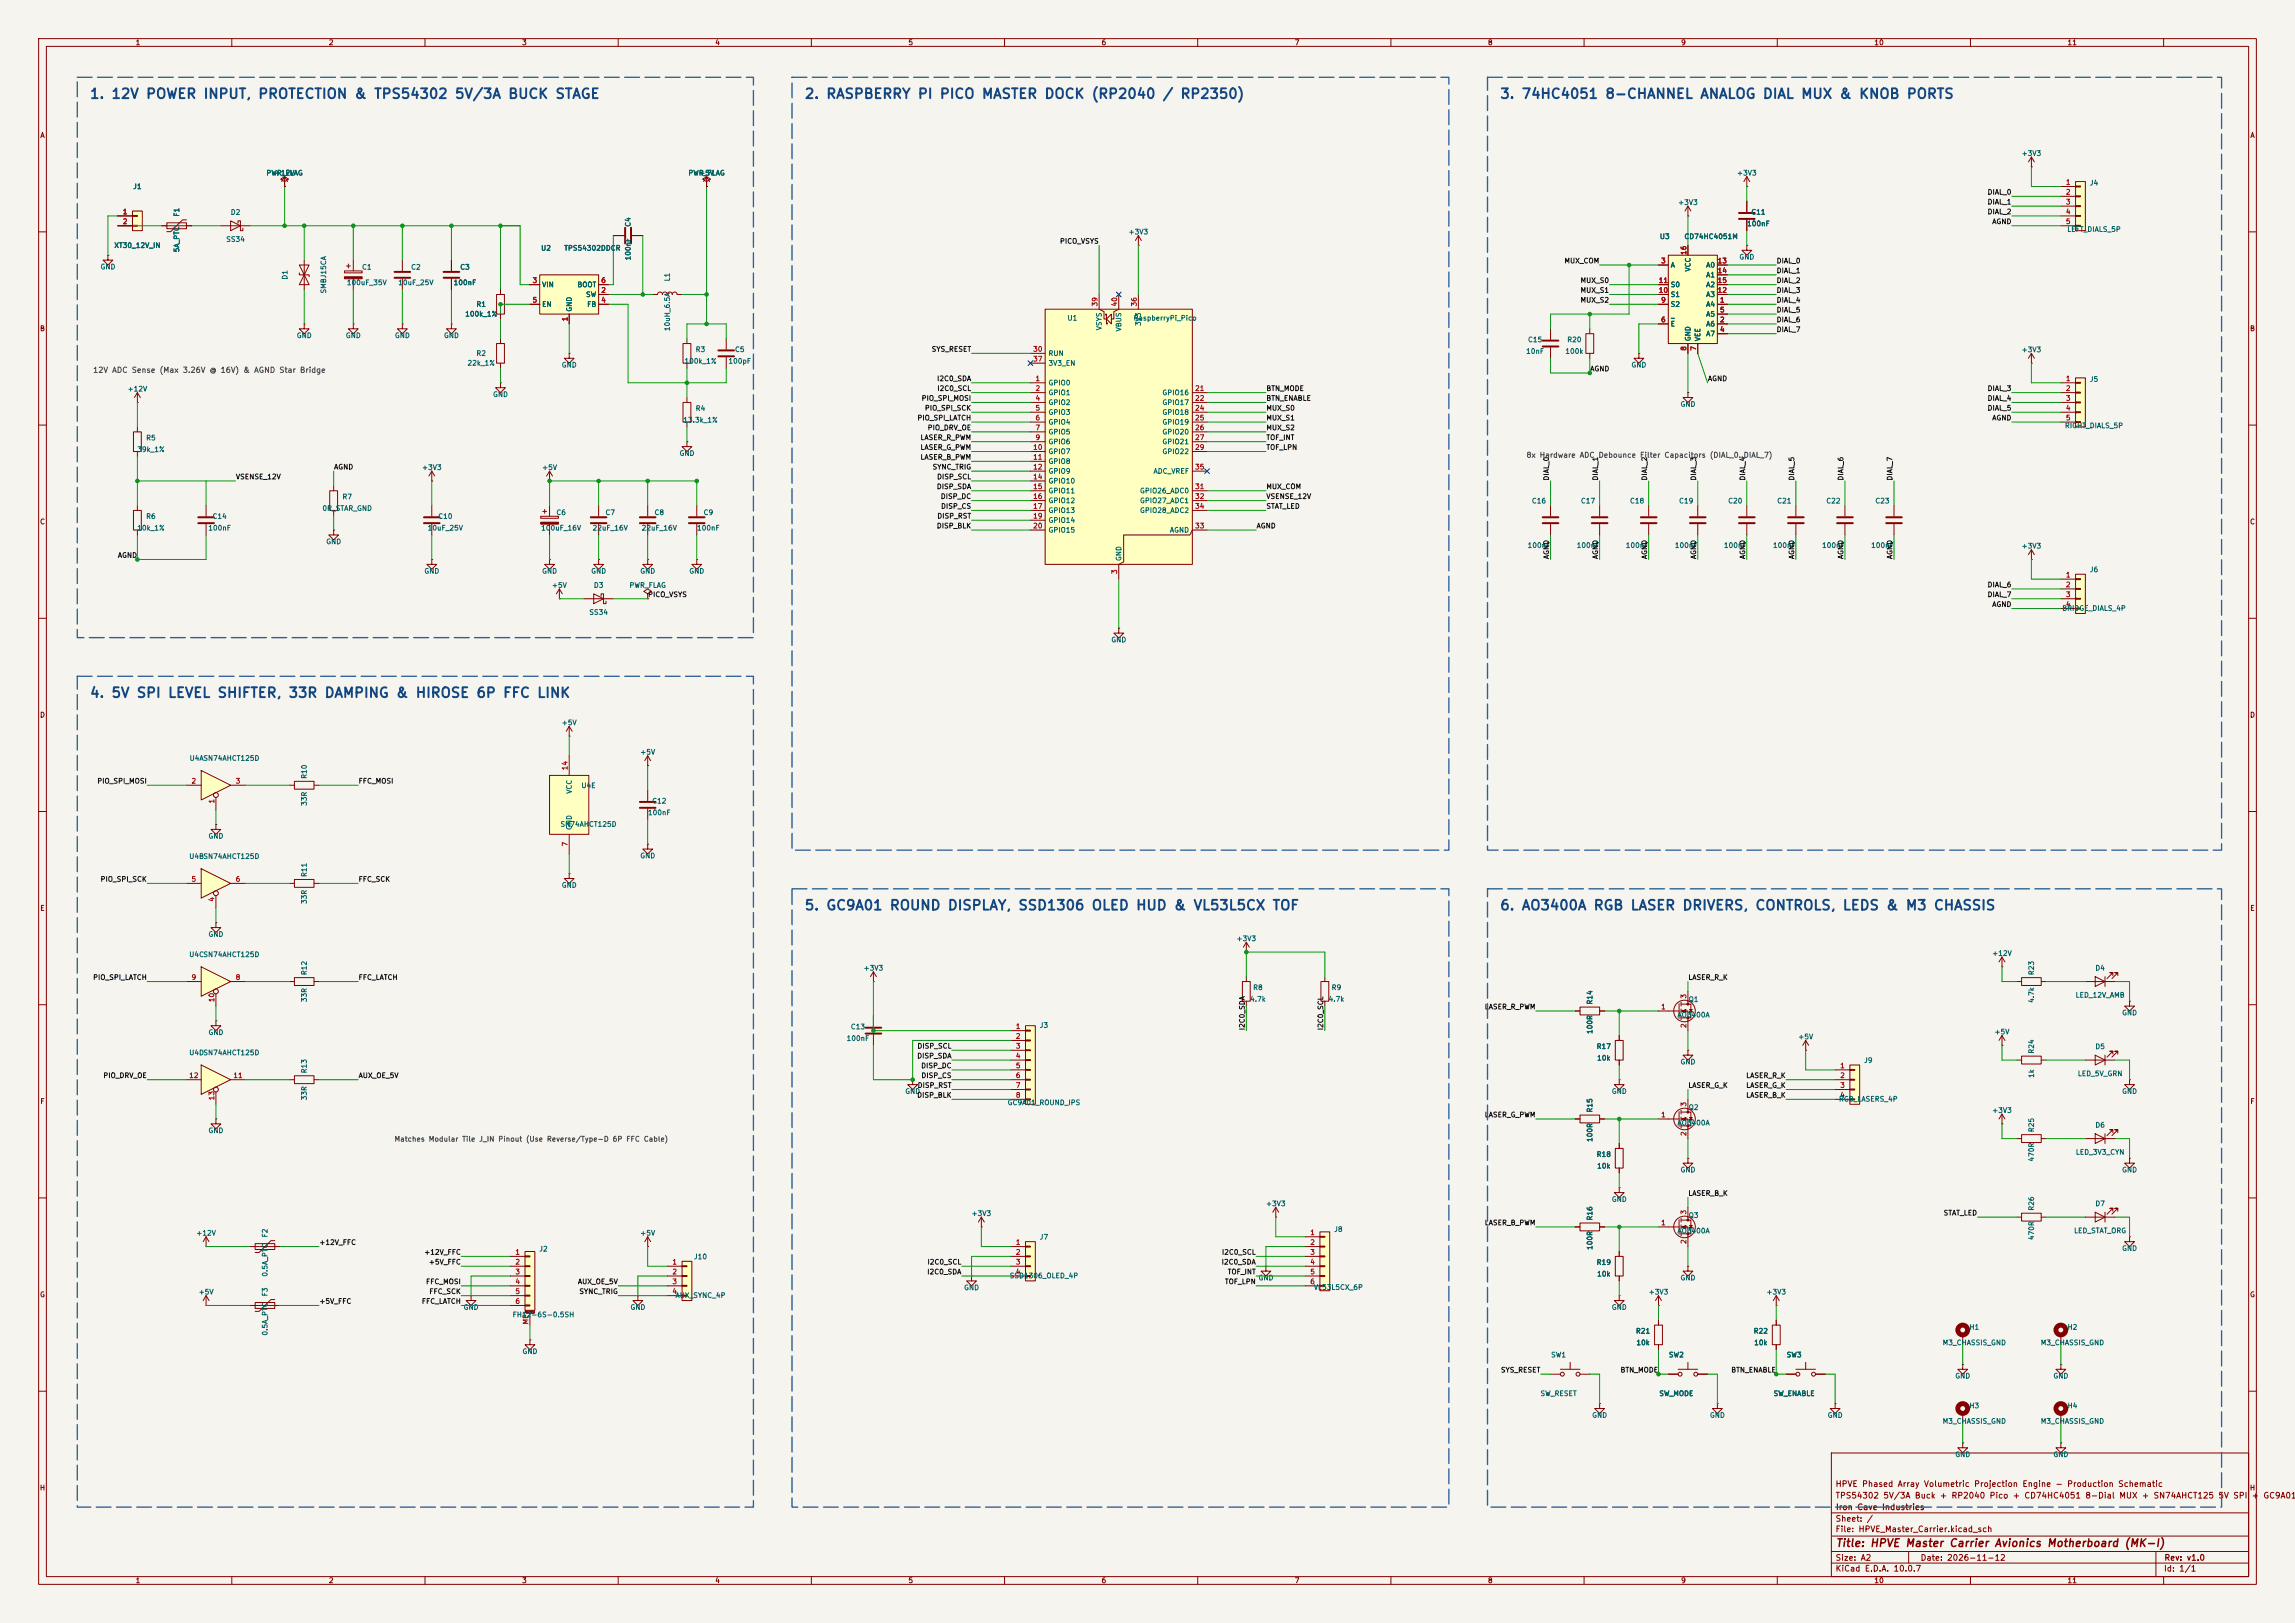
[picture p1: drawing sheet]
<svg xmlns="http://www.w3.org/2000/svg" width="594mm" height="420mm" viewBox="0 0 594 420" stroke-linecap="round" stroke-linejoin="round" font-family="sans-serif">
<defs><g id="words">
<g font-size="2.5" fill="#144682">
<text x="23.1" y="26.2">1. 12V POWER INPUT, PROTECTION &amp; TPS54302 5V/3A BUCK STAGE</text>
<text x="208.1" y="26.2">2. RASPBERRY PI PICO MASTER DOCK (RP2040 / RP2350)</text>
<text x="388.1" y="26.2">3. 74HC4051 8-CHANNEL ANALOG DIAL MUX &amp; KNOB PORTS</text>
<text x="23.1" y="181.2">4. 5V SPI LEVEL SHIFTER, 33R DAMPING &amp; HIROSE 6P FFC LINK</text>
<text x="208.1" y="236.2">5. GC9A01 ROUND DISPLAY, SSD1306 OLED HUD &amp; VL53L5CX TOF</text>
<text x="388.1" y="236.2">6. AO3400A RGB LASER DRIVERS, CONTROLS, LEDS &amp; M3 CHASSIS</text>
</g>
<text font-size="2" fill="#840000" x="475" y="400.8">Title: HPVE Master Carrier Avionics Motherboard (MK-I)</text>
<g font-size="1.5" fill="#840000">
<text x="475" y="388.1">TPS54302 5V/3A Buck + RP2040 Pico + CD74HC4051 8-Dial MUX + SN74AHCT125 5V SPI</text>
<text x="475" y="385.1">HPVE Phased Array Volumetric Projection Engine - Production Schematic</text>
<text x="582.7" y="388.1">+ GC9A01</text>
<text x="475" y="394.1">Sheet: /</text>
<text x="475.1" y="391.1">Iron Cave Industries</text>
<text x="475" y="396.8">File: HPVE_Master_Carrier.kicad_sch</text>
<text x="475" y="407">KiCad E.D.A. 10.0.7</text>
<text x="475" y="404.2">Size: A2</text>
<text x="497" y="404.2">Date: 2026-11-12</text>
<text x="560" y="407">Id: 1/1</text>
<text x="560.1" y="404.2">Rev: v1.0</text>
</g>
<text font-size="1.4" fill="#464646" x="24" y="96.8">12V ADC Sense (Max 3.26V @ 16V) &amp; AGND Star Bridge</text>
<g font-size="1.3" fill="#840000">
<text x="35" y="12">1</text>
<text x="85" y="12">2</text>
<text x="135" y="12">3</text>
<text x="185" y="12">4</text>
<text x="235" y="12">5</text>
<text x="285" y="12">6</text>
<text x="335" y="12">7</text>
<text x="385" y="12">8</text>
<text x="435" y="12">9</text>
<text x="485" y="12">10</text>
<text x="535" y="12">11</text>
<text x="10.3" y="36">A</text>
<text x="582.3" y="36">A</text>
<text x="10.2" y="86">B</text>
<text x="582.2" y="86">B</text>
<text x="10.2" y="136">C</text>
<text x="582.2" y="136">C</text>
<text x="10.2" y="186">D</text>
<text x="582.2" y="186">D</text>
<text x="10.3" y="236">E</text>
<text x="582.3" y="236">E</text>
<text x="10.3" y="286">F</text>
<text x="582.3" y="286">F</text>
<text x="10.2" y="336">G</text>
<text x="582.2" y="336">G</text>
<text x="10.2" y="386">H</text>
<text x="582.2" y="386">H</text>
<text x="35" y="410">1</text>
<text x="85" y="410">2</text>
<text x="135" y="410">3</text>
<text x="185" y="410">4</text>
<text x="235" y="410">5</text>
<text x="285" y="410">6</text>
<text x="335" y="410">7</text>
<text x="385" y="410">8</text>
<text x="435" y="410">9</text>
<text x="485" y="410">10</text>
<text x="535" y="410">11</text>
</g>
<g font-size="1.3" fill="#006464">
<text x="523.1" y="40.6">+3V3</text>
<text x="68.8" y="45.7">PWR_FLAG</text>
<text x="71" y="45.7">+12V</text>
<text x="178" y="45.7">PWR_FLAG</text>
<text x="180.8" y="45.7">+5V</text>
<text x="449.5" y="45.7">+3V3</text>
<text x="34.3" y="49.2">J1</text>
<text x="434.2" y="53.3">+3V3</text>
<text x="540.8" y="48.3">J4</text>
<text x="46.7" y="56.2" transform="rotate(-90 46.7 56.2)">F1</text>
<text x="59.6" y="55.9">D2</text>
<text x="163.5" y="58.8" transform="rotate(-90 163.5 58.8)">C4</text>
<text x="452.1" y="58.8">100nF</text>
<text x="453.1" y="55.8">C11</text>
<text x="29.4" y="64.5">XT30_12V_IN</text>
<text x="46.7" y="65.4" transform="rotate(-90 46.7 65.4)">5A_PTC</text>
<text x="58.4" y="62.9">SS34</text>
<text x="139.9" y="65.2">U2</text>
<text x="145.9" y="65.2">TPS54302DDCR</text>
<text x="292" y="61">+3V3</text>
<text x="429.5" y="62.2">U3</text>
<text x="435.8" y="62.2">CD74HC4051M</text>
<text x="534.9" y="60.3">LEFT_DIALS_5P</text>
<text x="25.9" y="70">GND</text>
<text x="93.6" y="70.1">C1</text>
<text x="106.3" y="70.1">C2</text>
<text x="119" y="70.1">C3</text>
<text x="163.5" y="67.5" transform="rotate(-90 163.5 67.5)">100nF</text>
<text x="432.3" y="69.5">A</text>
<text x="437.8" y="70.4" transform="rotate(-90 437.8 70.4)">VCC</text>
<text x="441.5" y="69.5">A0</text>
<text x="450.1" y="67.5">GND</text>
<text x="74.7" y="72.5" transform="rotate(-90 74.7 72.5)">D1</text>
<text x="84.7" y="76.1" transform="rotate(-90 84.7 76.1)">SMBJ15CA</text>
<text x="89.6" y="74.1">100uF_35V</text>
<text x="102.9" y="74.1">10uF_25V</text>
<text x="117.3" y="74.1">100nF</text>
<text x="140.2" y="74.6">VIN</text>
<text x="149.3" y="74.6">BOOT</text>
<text x="151.5" y="77.2">SW</text>
<text x="173.7" y="72.9" transform="rotate(-90 173.7 72.9)">L1</text>
<text x="432.3" y="77.2">S1</text>
<text x="432.3" y="74.6">S0</text>
<text x="441.5" y="77.2">A3</text>
<text x="441.5" y="72.1">A1</text>
<text x="441.5" y="74.6">A2</text>
<text x="120.3" y="82.2">100k_1%</text>
<text x="123.2" y="79.7">R1</text>
<text x="140.2" y="79.7">EN</text>
<text x="148.3" y="80.8" transform="rotate(-90 148.3 80.8)">GND</text>
<text x="151.8" y="79.7">FB</text>
<text x="276.2" y="83.3">U1</text>
<text x="293.3" y="83.3">RaspberryPi_Pico</text>
<text x="432.3" y="79.7">S2</text>
<text x="441.5" y="79.7">A4</text>
<text x="441.5" y="82.2">A5</text>
<text x="76.7" y="87.8">GND</text>
<text x="89.4" y="87.8">GND</text>
<text x="102.1" y="87.8">GND</text>
<text x="114.8" y="87.8">GND</text>
<text x="173.7" y="85.8" transform="rotate(-90 173.7 85.8)">10uH_6.5A</text>
<text x="285.4" y="85.6" transform="rotate(-90 285.4 85.6)">VSYS</text>
<text x="290.5" y="85.9" transform="rotate(-90 290.5 85.9)">VBUS</text>
<text x="295.6" y="84.5" transform="rotate(-90 295.6 84.5)">3V3</text>
<text x="395.3" y="88.9">C15</text>
<text x="405.5" y="88.9">R20</text>
<text x="432.3" y="84.8">E</text>
<text x="437.8" y="88.4" transform="rotate(-90 437.8 88.4)">GND</text>
<text x="440.4" y="88.4" transform="rotate(-90 440.4 88.4)">VEE</text>
<text x="441.5" y="84.8">A6</text>
<text x="441.5" y="87.3">A7</text>
<text x="120.9" y="94.9">22k_1%</text>
<text x="123.2" y="92.4">R2</text>
<text x="145.3" y="95.4">GND</text>
<text x="177" y="94.4">100k_1%</text>
<text x="179.9" y="91.4">R3</text>
<text x="188.4" y="94.4">100pF</text>
<text x="190.1" y="91.4">C5</text>
<text x="271.2" y="92.4">RUN</text>
<text x="271.2" y="94.9">3V3_EN</text>
<text x="394.9" y="91.9">10nF</text>
<text x="405" y="91.9">100k</text>
<text x="422.1" y="95.4">GND</text>
<text x="523.1" y="91.4">+3V3</text>
<text x="32.9" y="101.6">+12V</text>
<text x="271.2" y="100">GPIO0</text>
<text x="540.8" y="99.1">J5</text>
<text x="127.5" y="103">GND</text>
<text x="179.9" y="106.6">R4</text>
<text x="271.2" y="102.6">GPIO1</text>
<text x="271.2" y="105.1">GPIO2</text>
<text x="271.2" y="107.6">GPIO3</text>
<text x="300.7" y="102.6">GPIO16</text>
<text x="300.7" y="105.1">GPIO17</text>
<text x="300.7" y="107.6">GPIO18</text>
<text x="434.8" y="105.6">GND</text>
<text x="176.7" y="109.6">13.3k_1%</text>
<text x="271.2" y="110.2">GPIO4</text>
<text x="271.2" y="112.7">GPIO5</text>
<text x="300.7" y="110.2">GPIO19</text>
<text x="300.7" y="112.7">GPIO20</text>
<text x="534.3" y="111.1">RIGHT_DIALS_5P</text>
<text x="35.4" y="117.3">39k_1%</text>
<text x="37.7" y="114.3">R5</text>
<text x="175.7" y="118.3">GND</text>
<text x="271.2" y="115.3">GPIO6</text>
<text x="271.2" y="117.8">GPIO7</text>
<text x="300.7" y="115.3">GPIO21</text>
<text x="300.7" y="117.8">GPIO22</text>
<text x="109.1" y="121.9">+3V3</text>
<text x="140.2" y="121.9">+5V</text>
<text x="271.2" y="120.3">GPIO8</text>
<text x="271.2" y="122.9">GPIO9</text>
<text x="271.2" y="125.4">GPIO10</text>
<text x="298.4" y="122.9">ADC_VREF</text>
<text x="88.5" y="129.5">R7</text>
<text x="271.2" y="128">GPIO11</text>
<text x="271.2" y="130.5">GPIO12</text>
<text x="294.9" y="128">GPIO26_ADC0</text>
<text x="294.9" y="130.5">GPIO27_ADC1</text>
<text x="396.3" y="130.6">C16</text>
<text x="409" y="130.6">C17</text>
<text x="421.7" y="130.6">C18</text>
<text x="434.4" y="130.6">C19</text>
<text x="447.1" y="130.6">C20</text>
<text x="459.8" y="130.6">C21</text>
<text x="472.5" y="130.6">C22</text>
<text x="485.2" y="130.6">C23</text>
<text x="35.4" y="137.6">10k_1%</text>
<text x="37.7" y="134.6">R6</text>
<text x="53.8" y="137.6">100nF</text>
<text x="54.9" y="134.6">C14</text>
<text x="83.3" y="132.5">0R_STAR_GND</text>
<text x="110.6" y="137.6">10uF_25V</text>
<text x="113.3" y="134.6">C10</text>
<text x="139.9" y="137.6">100uF_16V</text>
<text x="143.9" y="133.6">C6</text>
<text x="153.2" y="137.6">22uF_16V</text>
<text x="156.6" y="133.6">C7</text>
<text x="165.9" y="137.6">22uF_16V</text>
<text x="169.3" y="133.6">C8</text>
<text x="180.3" y="137.6">100nF</text>
<text x="182" y="133.6">C9</text>
<text x="271.2" y="133">GPIO13</text>
<text x="271.2" y="135.6">GPIO14</text>
<text x="294.9" y="133">GPIO28_ADC2</text>
<text x="84.3" y="141.1">GND</text>
<text x="271.2" y="138.1">GPIO15</text>
<text x="302.7" y="138.1">AGND</text>
<text x="395.3" y="142.1">100nF</text>
<text x="408" y="142.1">100nF</text>
<text x="420.7" y="142.1">100nF</text>
<text x="433.4" y="142.1">100nF</text>
<text x="446.1" y="142.1">100nF</text>
<text x="458.8" y="142.1">100nF</text>
<text x="471.5" y="142.1">100nF</text>
<text x="484.2" y="142.1">100nF</text>
<text x="523.1" y="142.2">+3V3</text>
<text x="109.7" y="148.7">GND</text>
<text x="140.2" y="148.7">GND</text>
<text x="152.9" y="148.7">GND</text>
<text x="165.6" y="148.7">GND</text>
<text x="178.3" y="148.7">GND</text>
<text x="290.5" y="145.3" transform="rotate(-90 290.5 145.3)">GND</text>
<text x="540.8" y="148.4">J6</text>
<text x="142.7" y="152.4">+5V</text>
<text x="153.6" y="152.4">D3</text>
<text x="162.8" y="152.4">PWR_FLAG</text>
<text x="152.4" y="159.4">SS34</text>
<text x="533.6" y="158.4">BRIDGE_DIALS_4P</text>
<text x="287.5" y="166.5">GND</text>
<text x="145.3" y="188">+5V</text>
<text x="48.9" y="197.2">U4ASN74AHCT125D</text>
<text x="165.6" y="195.6">+5V</text>
<text x="79.7" y="201.7" transform="rotate(-90 79.7 201.7)">R10</text>
<text x="79.7" y="208.7" transform="rotate(-90 79.7 208.7)">33R</text>
<text x="148.3" y="205.5" transform="rotate(-90 148.3 205.5)">VCC</text>
<text x="150.3" y="204.2">U4E</text>
<text x="168.7" y="208.2">C12</text>
<text x="144.9" y="214.2">SN74AHCT125D</text>
<text x="148.3" y="214.9" transform="rotate(-90 148.3 214.9)">GND</text>
<text x="167.6" y="211.2">100nF</text>
<text x="53.8" y="217.3">GND</text>
<text x="48.8" y="222.6">U4BSN74AHCT125D</text>
<text x="79.7" y="227.1" transform="rotate(-90 79.7 227.1)">R11</text>
<text x="165.6" y="222.4">GND</text>
<text x="145.3" y="230">GND</text>
<text x="79.7" y="234.1" transform="rotate(-90 79.7 234.1)">33R</text>
<text x="53.8" y="242.7">GND</text>
<text x="319.9" y="243.8">+3V3</text>
<text x="48.8" y="248">U4CSN74AHCT125D</text>
<text x="223.4" y="251.5">+3V3</text>
<text x="515.5" y="247.7">+12V</text>
<text x="542.2" y="251.5">D4</text>
<text x="79.7" y="252.5" transform="rotate(-90 79.7 252.5)">R12</text>
<text x="324.2" y="256.5">R8</text>
<text x="344.5" y="256.5">R9</text>
<text x="526.7" y="252.5" transform="rotate(-90 526.7 252.5)">R23</text>
<text x="79.7" y="259.5" transform="rotate(-90 79.7 259.5)">33R</text>
<text x="323.4" y="259.5">4.7k</text>
<text x="343.7" y="259.5">4.7k</text>
<text x="412.4" y="260.1" transform="rotate(-90 412.4 260.1)">R14</text>
<text x="434" y="263.6">AO3400A</text>
<text x="436.9" y="259.6">Q1</text>
<text x="526.7" y="259.7" transform="rotate(-90 526.7 259.7)">4.7k</text>
<text x="537.1" y="258.5">LED_12V_AMB</text>
<text x="549.1" y="263">GND</text>
<text x="53.8" y="268.1">GND</text>
<text x="219" y="269.7">100nF</text>
<text x="220.1" y="266.7">C13</text>
<text x="269" y="266.3">J3</text>
<text x="412.4" y="267.7" transform="rotate(-90 412.4 267.7)">100R</text>
<text x="465.3" y="269.2">+5V</text>
<text x="516.1" y="268">+5V</text>
<text x="48.8" y="273.4">U4DSN74AHCT125D</text>
<text x="413.1" y="271.7">R17</text>
<text x="413.2" y="274.7">10k</text>
<text x="434.8" y="275.7">GND</text>
<text x="482.3" y="275.4">J9</text>
<text x="526.7" y="272.8" transform="rotate(-90 526.7 272.8)">R24</text>
<text x="542.2" y="271.8">D5</text>
<text x="79.7" y="277.9" transform="rotate(-90 79.7 277.9)">R13</text>
<text x="526.7" y="279.1" transform="rotate(-90 526.7 279.1)">1k</text>
<text x="537.7" y="278.8">LED_5V_GRN</text>
<text x="79.7" y="284.9" transform="rotate(-90 79.7 284.9)">33R</text>
<text x="234.2" y="283.4">GND</text>
<text x="260.7" y="286.3">GC9A01_ROUND_IPS</text>
<text x="417" y="283.4">GND</text>
<text x="436.9" y="287.5">Q2</text>
<text x="475.8" y="285.4">RGB_LASERS_4P</text>
<text x="549.1" y="283.4">GND</text>
<text x="53.8" y="293.5">GND</text>
<text x="412.4" y="288" transform="rotate(-90 412.4 288)">R15</text>
<text x="434" y="291.5">AO3400A</text>
<text x="515.5" y="288.3">+3V3</text>
<text x="526.7" y="293.1" transform="rotate(-90 526.7 293.1)">R25</text>
<text x="542.2" y="292.1">D6</text>
<text x="412.4" y="295.6" transform="rotate(-90 412.4 295.6)">100R</text>
<text x="413.1" y="299.7">R18</text>
<text x="537.1" y="299.1">LED_3V3_CYN</text>
<text x="413.2" y="302.7">10k</text>
<text x="434.8" y="303.7">GND</text>
<text x="526.7" y="300.7" transform="rotate(-90 526.7 300.7)">470R</text>
<text x="549.1" y="303.7">GND</text>
<text x="417" y="311.3">GND</text>
<text x="251.3" y="315">+3V3</text>
<text x="327.5" y="312.4">+3V3</text>
<text x="412.4" y="316" transform="rotate(-90 412.4 316)">R16</text>
<text x="436.9" y="315.5">Q3</text>
<text x="526.7" y="313.4" transform="rotate(-90 526.7 313.4)">R26</text>
<text x="542.2" y="312.4">D7</text>
<text x="50.7" y="320">+12V</text>
<text x="69.5" y="320.4" transform="rotate(-90 69.5 320.4)">F2</text>
<text x="165.6" y="320">+5V</text>
<text x="269" y="321.1">J7</text>
<text x="345.2" y="319.1">J8</text>
<text x="412.4" y="323.6" transform="rotate(-90 412.4 323.6)">100R</text>
<text x="434" y="319.5">AO3400A</text>
<text x="526.7" y="321" transform="rotate(-90 526.7 321)">470R</text>
<text x="536.7" y="319.4">LED_STAT_ORG</text>
<text x="139.4" y="324.2">J2</text>
<text x="179.5" y="326.2">J10</text>
<text x="413.1" y="327.6">R19</text>
<text x="549.1" y="324">GND</text>
<text x="51.3" y="335.3">+5V</text>
<text x="69.5" y="335.6" transform="rotate(-90 69.5 335.6)">F3</text>
<text x="69.5" y="330.5" transform="rotate(-90 69.5 330.5)">0.5A_PTC</text>
<text x="249.4" y="334.2">GND</text>
<text x="261.2" y="331.1">SSD1306_OLED_4P</text>
<text x="325.6" y="331.6">GND</text>
<text x="339.9" y="334.1">VL53L5CX_6P</text>
<text x="413.2" y="330.6">10k</text>
<text x="426.6" y="335.3">+3V3</text>
<text x="434.8" y="331.6">GND</text>
<text x="457.1" y="335.3">+3V3</text>
<text x="119.9" y="339.2">GND</text>
<text x="132.6" y="341.2">FH12-6S-0.5SH</text>
<text x="163" y="339.2">GND</text>
<text x="174.7" y="336.2">AUX_SYNC_4P</text>
<text x="417" y="339.2">GND</text>
<text x="69.5" y="345.7" transform="rotate(-90 69.5 345.7)">0.5A_PTC</text>
<text x="423.3" y="345.4">R21</text>
<text x="453.8" y="345.4">R22</text>
<text x="509.6" y="344.4">H1</text>
<text x="535" y="344.4">H2</text>
<text x="135.1" y="350.7">GND</text>
<text x="401.3" y="351.6">SW1</text>
<text x="423.4" y="348.4">10k</text>
<text x="431.8" y="351.6">SW2</text>
<text x="453.9" y="348.4">10k</text>
<text x="462.3" y="351.6">SW3</text>
<text x="502.7" y="348.4">M3_CHASSIS_GND</text>
<text x="528.1" y="348.4">M3_CHASSIS_GND</text>
<text x="505.9" y="357">GND</text>
<text x="531.3" y="357">GND</text>
<text x="398.6" y="361.6">SW_RESET</text>
<text x="429.3" y="361.6">SW_MODE</text>
<text x="458.9" y="361.6">SW_ENABLE</text>
<text x="509.6" y="364.7">H3</text>
<text x="535" y="364.7">H4</text>
<text x="412" y="367.2">GND</text>
<text x="442.4" y="367.2">GND</text>
<text x="472.9" y="367.2">GND</text>
<text x="502.7" y="368.7">M3_CHASSIS_GND</text>
<text x="528.1" y="368.7">M3_CHASSIS_GND</text>
<text x="505.9" y="377.3">GND</text>
<text x="531.3" y="377.3">GND</text>
</g>
<g font-size="1.3" fill="#0f0f0f">
<text x="514.3" y="50.7">DIAL_0</text>
<text x="514.3" y="53.2">DIAL_1</text>
<text x="514.3" y="55.8">DIAL_2</text>
<text x="515.5" y="58.3">AGND</text>
<text x="274.2" y="63.4">PICO_VSYS</text>
<text x="404.8" y="68.5">MUX_COM</text>
<text x="459.7" y="68.5">DIAL_0</text>
<text x="459.7" y="71">DIAL_1</text>
<text x="409" y="73.5">MUX_S0</text>
<text x="409" y="76.1">MUX_S1</text>
<text x="459.7" y="76.1">DIAL_3</text>
<text x="459.7" y="73.5">DIAL_2</text>
<text x="409" y="78.6">MUX_S2</text>
<text x="459.7" y="78.6">DIAL_4</text>
<text x="459.7" y="81.2">DIAL_5</text>
<text x="459.7" y="83.7">DIAL_6</text>
<text x="459.7" y="86.2">DIAL_7</text>
<text x="241" y="91.3">SYS_RESET</text>
<text x="242.4" y="98.9">I2C0_SDA</text>
<text x="242.5" y="101.5">I2C0_SCL</text>
<text x="327.6" y="101.5">BTN_MODE</text>
<text x="411.5" y="96.4">AGND</text>
<text x="441.9" y="98.9">AGND</text>
<text x="514.3" y="101.5">DIAL_3</text>
<text x="238.4" y="104">PIO_SPI_MOSI</text>
<text x="239.3" y="106.6">PIO_SPI_SCK</text>
<text x="327.6" y="104">BTN_ENABLE</text>
<text x="327.6" y="106.6">MUX_S0</text>
<text x="514.3" y="104">DIAL_4</text>
<text x="514.3" y="106.6">DIAL_5</text>
<text x="237.3" y="109.1">PIO_SPI_LATCH</text>
<text x="240" y="111.6">PIO_DRV_OE</text>
<text x="327.6" y="111.6">MUX_S2</text>
<text x="327.6" y="109.1">MUX_S1</text>
<text x="515.5" y="109.1">AGND</text>
<text x="238.1" y="114.2">LASER_R_PWM</text>
<text x="238.1" y="116.7">LASER_G_PWM</text>
<text x="238.1" y="119.3">LASER_B_PWM</text>
<text x="327.6" y="116.7">TOF_LPN</text>
<text x="327.6" y="114.2">TOF_INT</text>
<text x="60.9" y="124.3">VSENSE_12V</text>
<text x="86.3" y="121.8">AGND</text>
<text x="241.3" y="121.8">SYNC_TRIG</text>
<text x="242.4" y="124.3">DISP_SCL</text>
<text x="401.2" y="124.5" transform="rotate(-90 401.2 124.5)">DIAL_0</text>
<text x="413.9" y="124.5" transform="rotate(-90 413.9 124.5)">DIAL_1</text>
<text x="426.6" y="124.5" transform="rotate(-90 426.6 124.5)">DIAL_2</text>
<text x="439.3" y="124.5" transform="rotate(-90 439.3 124.5)">DIAL_3</text>
<text x="452" y="124.5" transform="rotate(-90 452 124.5)">DIAL_4</text>
<text x="464.7" y="124.5" transform="rotate(-90 464.7 124.5)">DIAL_5</text>
<text x="477.4" y="124.5" transform="rotate(-90 477.4 124.5)">DIAL_6</text>
<text x="490.1" y="124.5" transform="rotate(-90 490.1 124.5)">DIAL_7</text>
<text x="242.3" y="126.9">DISP_SDA</text>
<text x="243.4" y="129.4">DISP_DC</text>
<text x="243.4" y="132">DISP_CS</text>
<text x="327.6" y="132">STAT_LED</text>
<text x="327.6" y="126.9">MUX_COM</text>
<text x="327.6" y="129.4">VSENSE_12V</text>
<text x="242.3" y="137">DISP_BLK</text>
<text x="242.5" y="134.5">DISP_RST</text>
<text x="325.1" y="137">AGND</text>
<text x="30.4" y="144.7">AGND</text>
<text x="401.2" y="144.8" transform="rotate(-90 401.2 144.8)">AGND</text>
<text x="413.9" y="144.8" transform="rotate(-90 413.9 144.8)">AGND</text>
<text x="426.6" y="144.8" transform="rotate(-90 426.6 144.8)">AGND</text>
<text x="439.3" y="144.8" transform="rotate(-90 439.3 144.8)">AGND</text>
<text x="452" y="144.8" transform="rotate(-90 452 144.8)">AGND</text>
<text x="464.7" y="144.8" transform="rotate(-90 464.7 144.8)">AGND</text>
<text x="477.4" y="144.8" transform="rotate(-90 477.4 144.8)">AGND</text>
<text x="490.1" y="144.8" transform="rotate(-90 490.1 144.8)">AGND</text>
<text x="167.6" y="154.8">PICO_VSYS</text>
<text x="514.3" y="152.3">DIAL_6</text>
<text x="514.3" y="154.8">DIAL_7</text>
<text x="515.5" y="157.4">AGND</text>
<text x="25.1" y="203.1">PIO_SPI_MOSI</text>
<text x="92.7" y="203.1">FFC_MOSI</text>
<text x="25.9" y="228.5">PIO_SPI_SCK</text>
<text x="92.7" y="228.5">FFC_SCK</text>
<text x="24" y="253.9">PIO_SPI_LATCH</text>
<text x="92.7" y="253.9">FFC_LATCH</text>
<text x="436.9" y="253.9">LASER_R_K</text>
<text x="384.2" y="261.5">LASER_R_PWM</text>
<text x="322.5" y="266.7" transform="rotate(-90 322.5 266.7)">I2C0_SDA</text>
<text x="342.8" y="266.7" transform="rotate(-90 342.8 266.7)">I2C0_SCL</text>
<text x="237.3" y="274.2">DISP_SDA</text>
<text x="237.3" y="271.7">DISP_SCL</text>
<text x="26.6" y="279.3">PIO_DRV_OE</text>
<text x="92.7" y="279.3">AUX_OE_5V</text>
<text x="237.4" y="281.8">DISP_RST</text>
<text x="238.3" y="276.7">DISP_DC</text>
<text x="238.4" y="279.3">DISP_CS</text>
<text x="436.9" y="281.8">LASER_G_K</text>
<text x="451.8" y="279.3">LASER_R_K</text>
<text x="451.8" y="281.8">LASER_G_K</text>
<text x="237.3" y="284.4">DISP_BLK</text>
<text x="451.8" y="284.4">LASER_B_K</text>
<text x="384.2" y="289.4">LASER_G_PWM</text>
<text x="436.9" y="309.8">LASER_B_K</text>
<text x="384.2" y="317.4">LASER_B_PWM</text>
<text x="502.9" y="314.8">STAT_LED</text>
<text x="82.5" y="322.5">+12V_FFC</text>
<text x="109.7" y="325">+12V_FFC</text>
<text x="110.9" y="327.5">+5V_FFC</text>
<text x="239.9" y="327.5">I2C0_SCL</text>
<text x="316.1" y="327.5">I2C0_SDA</text>
<text x="316.1" y="325">I2C0_SCL</text>
<text x="110.1" y="332.6">FFC_MOSI</text>
<text x="111" y="335.2">FFC_SCK</text>
<text x="149.5" y="332.6">AUX_OE_5V</text>
<text x="149.8" y="335.2">SYNC_TRIG</text>
<text x="239.9" y="330.1">I2C0_SDA</text>
<text x="316.9" y="332.6">TOF_LPN</text>
<text x="317.6" y="330.1">TOF_INT</text>
<text x="82.5" y="337.7">+5V_FFC</text>
<text x="109.1" y="337.7">FFC_LATCH</text>
<text x="388.3" y="355.5">SYS_RESET</text>
<text x="419.3" y="355.5">BTN_MODE</text>
<text x="448" y="355.5">BTN_ENABLE</text>
</g>
<g font-size="1.3" fill="#a90000">
<text x="534.6" y="48.1">1</text>
<text x="534.6" y="50.7">2</text>
<text x="534.6" y="53.2">3</text>
<text x="31.7" y="55.7">1</text>
<text x="31.7" y="58.3">2</text>
<text x="534.6" y="55.7">4</text>
<text x="534.6" y="58.3">5</text>
<text x="429.8" y="68.4">3</text>
<text x="436.7" y="66.1" transform="rotate(-90 436.7 66.1)">16</text>
<text x="444.4" y="68.4">13</text>
<text x="444.4" y="71">14</text>
<text x="137.7" y="73.5">3</text>
<text x="155.5" y="76.1">2</text>
<text x="155.5" y="73.5">6</text>
<text x="429.2" y="76.1">10</text>
<text x="429.2" y="73.5">11</text>
<text x="444.4" y="76.1">12</text>
<text x="444.4" y="73.5">15</text>
<text x="137.7" y="78.6">5</text>
<text x="147.2" y="83.3" transform="rotate(-90 147.2 83.3)">1</text>
<text x="155.5" y="78.6">4</text>
<text x="284.3" y="79.4" transform="rotate(-90 284.3 79.4)">39</text>
<text x="289.4" y="79.4" transform="rotate(-90 289.4 79.4)">40</text>
<text x="294.5" y="79.4" transform="rotate(-90 294.5 79.4)">36</text>
<text x="429.8" y="83.7">6</text>
<text x="429.8" y="78.6">9</text>
<text x="445" y="78.6">1</text>
<text x="445" y="83.7">2</text>
<text x="445" y="81.1">5</text>
<text x="445" y="86.2">4</text>
<text x="267.3" y="91.3">30</text>
<text x="267.3" y="93.8">37</text>
<text x="436.7" y="90.9" transform="rotate(-90 436.7 90.9)">8</text>
<text x="439.3" y="90.9" transform="rotate(-90 439.3 90.9)">7</text>
<text x="267.9" y="98.9">1</text>
<text x="267.9" y="101.5">2</text>
<text x="309.2" y="101.5">21</text>
<text x="534.6" y="98.9">1</text>
<text x="534.6" y="101.5">2</text>
<text x="267.9" y="104">4</text>
<text x="267.9" y="106.5">5</text>
<text x="309.2" y="104">22</text>
<text x="309.2" y="106.5">24</text>
<text x="534.6" y="104">3</text>
<text x="534.6" y="106.5">4</text>
<text x="267.9" y="109.1">6</text>
<text x="267.9" y="111.6">7</text>
<text x="309.2" y="109.1">25</text>
<text x="309.2" y="111.6">26</text>
<text x="534.6" y="109.1">5</text>
<text x="267.3" y="116.7">10</text>
<text x="267.3" y="119.2">11</text>
<text x="267.9" y="114.2">9</text>
<text x="309.2" y="114.2">27</text>
<text x="309.2" y="116.7">29</text>
<text x="267.3" y="121.8">12</text>
<text x="267.3" y="124.3">14</text>
<text x="309.2" y="121.8">35</text>
<text x="267.3" y="126.9">15</text>
<text x="267.3" y="129.4">16</text>
<text x="267.3" y="131.9">17</text>
<text x="309.2" y="126.9">31</text>
<text x="309.2" y="129.4">32</text>
<text x="309.2" y="131.9">34</text>
<text x="267.3" y="134.5">19</text>
<text x="267.3" y="137">20</text>
<text x="309.2" y="137">33</text>
<text x="289.4" y="148.7" transform="rotate(-90 289.4 148.7)">3</text>
<text x="534.6" y="149.7">1</text>
<text x="534.6" y="152.3">2</text>
<text x="534.6" y="154.8">3</text>
<text x="534.6" y="157.3">4</text>
<text x="49.4" y="203.1">2</text>
<text x="60.9" y="203.1">3</text>
<text x="147.2" y="199.5" transform="rotate(-90 147.2 199.5)">14</text>
<text x="55.7" y="208.1" transform="rotate(-90 55.7 208.1)">1</text>
<text x="147.2" y="219.2" transform="rotate(-90 147.2 219.2)">7</text>
<text x="49.4" y="228.5">5</text>
<text x="55.7" y="233.5" transform="rotate(-90 55.7 233.5)">4</text>
<text x="60.9" y="228.5">6</text>
<text x="49.4" y="253.9">9</text>
<text x="60.9" y="253.9">8</text>
<text x="55.7" y="259.5" transform="rotate(-90 55.7 259.5)">10</text>
<text x="429.8" y="261.5">1</text>
<text x="436.7" y="258.5" transform="rotate(-90 436.7 258.5)">3</text>
<text x="262.8" y="266.6">1</text>
<text x="262.8" y="269.1">2</text>
<text x="436.7" y="266.2" transform="rotate(-90 436.7 266.2)">2</text>
<text x="262.8" y="271.6">3</text>
<text x="262.8" y="274.2">4</text>
<text x="48.8" y="279.3">12</text>
<text x="60.3" y="279.3">11</text>
<text x="262.8" y="276.7">5</text>
<text x="262.8" y="279.3">6</text>
<text x="262.8" y="281.8">7</text>
<text x="476.2" y="276.7">1</text>
<text x="476.2" y="279.3">2</text>
<text x="476.2" y="281.8">3</text>
<text x="55.7" y="284.9" transform="rotate(-90 55.7 284.9)">13</text>
<text x="262.8" y="284.3">8</text>
<text x="436.7" y="286.5" transform="rotate(-90 436.7 286.5)">3</text>
<text x="476.2" y="284.3">4</text>
<text x="429.8" y="289.4">1</text>
<text x="436.7" y="294.1" transform="rotate(-90 436.7 294.1)">2</text>
<text x="429.8" y="317.4">1</text>
<text x="436.7" y="314.4" transform="rotate(-90 436.7 314.4)">3</text>
<text x="262.8" y="322.4">1</text>
<text x="339" y="319.9">1</text>
<text x="339" y="322.4">2</text>
<text x="436.7" y="322" transform="rotate(-90 436.7 322)">2</text>
<text x="133.3" y="325">1</text>
<text x="133.3" y="327.5">2</text>
<text x="173.9" y="327.5">1</text>
<text x="262.8" y="325">2</text>
<text x="262.8" y="327.5">3</text>
<text x="339" y="325">3</text>
<text x="339" y="327.5">4</text>
<text x="133.3" y="330.1">3</text>
<text x="133.3" y="332.6">4</text>
<text x="133.3" y="335.1">5</text>
<text x="173.9" y="330.1">2</text>
<text x="173.9" y="332.6">3</text>
<text x="173.9" y="335.1">4</text>
<text x="262.8" y="330.1">4</text>
<text x="339" y="330.1">5</text>
<text x="339" y="332.6">6</text>
<text x="133.3" y="337.7">6</text>
<text x="137" y="342.9" transform="rotate(-90 137 342.9)">MP</text>
</g>
<g font-size="1.3" fill="#464646">
<text x="395" y="118.8">8x Hardware ADC Debounce Filter Capacitors (DIAL_0..DIAL_7)</text>
<text x="102" y="295.7">Matches Modular Tile J_IN Pinout (Use Reverse/Type-D 6P FFC Cable)</text>
</g>
<text font-size=".4" fill="#840000" x="135.8" y="339.8">Mounting</text>
</g></defs>
<path d="M0 0h594v420h-594z" fill="#f5f4ef" stroke="#f5f4ef" stroke-width=".26"/>
<g fill="none" stroke="#840000" stroke-width=".26">
<path d="M10 10h574v400h-574zM12 12h570v396h-570zM60 10v2M110 10v2M160 10v2M210 10v2M260 10v2M310 10v2M360 10v2M410 10v2M460 10v2M510 10v2"/>
<path d="M560 10v2M525.8 43.2h.1M525.8 40.6l-.8 1.3M525.8 40.6l.7 1.3M525.8 40.6v2.6M10 60h2M582 60h2M10 110h2M582 110h2M53.3 130.8v2.8M53.3 135.6v2.8M167.6 130.8v2.8"/>
<path d="M167.6 135.6v2.8M154.9 144.8v1.3h1.3l-1.3 1.2-1.2-1.2h1.2M154.9 144.8h.1M167.6 144.8v1.3h1.3l-1.3 1.2-1.2-1.2h1.2M167.6 144.8h.1M167.6 153.7l1.1-.7-1.1-.6-1 .6 1 .7v1.2M167.6 154.9h.1M10 160h2M289.6 162.6v1.2h1.2l-1.2 1.3-1.3-1.3h1.3M289.6 162.6h.1M582 160h2M167.6 198.1h.1"/>
<path d="M167.6 195.6v2.5M167.6 195.6l-.7 1.3M167.6 195.6l.8 1.3M10 210h2M167.6 204.5v2.8M167.6 209.3v2.8M582 210h2M10 260h2M582 260h2M10 310h2M582 310h2M10 360h2"/>
<path d="M474 376h108v32h-108zM582 360h2M474 397.5h108M474 391.5h108M60 408v2M110 408v2M160 408v2M210 408v2M260 408v2M310 408v2M360 408v2M410 408v2"/>
<path d="M460 408v2M474 404.5h108M474 401.5h108M494 401.5v3M510 408v2M558 401.5v6.5M560 408v2"/>
</g>
<path d="M51.3 133.9h4.1M51.3 135.4h4.1M165.6 133.9h4.1M165.6 135.4h4.1M165.6 207.5h4.1M165.6 209h4.1" fill="none" stroke="#840000" stroke-width=".51"/>
<path d="M176.5 326.4h2.6v10.2h-2.6z" fill="#ffffc2"/>
<g fill="none" stroke="#840000" stroke-width=".26">
<path d="M525.8 94h.1M525.8 91.4l-.8 1.3M525.8 91.4l.7 1.3M525.8 91.4v2.6M154.9 130.8v2.8M154.9 135.6v2.8M330.2 315h.1M330.2 312.4l-.8 1.3M330.2 312.4l.8 1.3M330.2 312.4v2.6M172.7 327.7h3.8M172.7 330.2h3.8"/>
<path d="M172.7 332.7h3.8M172.7 335.3h3.8M176.5 326.4h2.6v10.2h-2.6zM176.5 327.5h1.3v.3h-1.3zM176.5 330.1h1.3v.2h-1.3zM176.5 332.6h1.3v.3h-1.3zM176.5 335.2h1.3v.2h-1.3zM137.2 346.7v1.3h1.2l-1.2 1.3-1.3-1.3h1.3M137.2 346.7h.1"/>
</g>
<path d="M152.9 133.9h4.1M152.9 135.4h4.1" fill="none" stroke="#840000" stroke-width=".51"/>
<path d="M537.2 47h2.5v12.7h-2.5z" fill="#ffffc2"/>
<g fill="none" stroke="#840000" stroke-width=".26">
<path d="M41.9 58.4h7.6M43.2 57.7h5.1v1.5h-5.1zM48.3 56.9h-1.1l-3 3h-1M57.1 58.4h7.7M59.7 57.2l2.5 1.2-2.5 1.3zM61.6 57.8v-.6h.6v2.5h.7v-.6M436.9 55.9h.1M436.9 53.3l-.8 1.3M436.9 53.3l.7 1.3M436.9 53.3v2.6M452.1 48.3h.1M452.1 45.7v2.6"/>
<path d="M452.1 52.1v2.8M452.1 56.9v2.8M452.1 45.7l-.7 1.3M452.1 45.7l.8 1.3M533.4 48.3h3.8M533.4 50.8h3.8M533.4 53.3h3.8M533.4 55.9h3.8M533.4 58.4h3.8M537.2 47h2.5v12.7h-2.5zM537.2 48.1h1.3v.3h-1.3zM537.2 50.7h1.3v.2h-1.3z"/>
<path d="M537.2 53.2h1.3v.3h-1.3zM537.2 55.8h1.3v.2h-1.3zM537.2 58.3h1.3v.2h-1.3zM140 133.6h4.5v.5h-4.5zM140.5 132.3h1M141 131.8v1M142.2 130.8v2.8M142.2 135.6v2.8M414 130.8v2.8M414 135.6v2.8M464.8 130.8v2.8M464.8 135.6v2.8"/>
<path d="M142.2 144.8v1.3h1.3l-1.3 1.2-1.2-1.2h1.2M142.2 144.8h.1M144.8 154.9h.1M144.8 152.4l-.8 1.3M144.8 152.4l.7 1.3M144.8 152.4v2.5M55.9 213.4v1.2h1.2l-1.2 1.3-1.3-1.3h1.3M55.9 213.4h.1M55.9 238.8v1.2h1.2l-1.2 1.3-1.3-1.3h1.3M55.9 238.8h.1M74.9 228.6h1.3M76.2 227.6h5.1v2h-5.1z"/>
<path d="M81.3 228.6h1.2"/>
</g>
<path d="M450.1 55.1h4.1M450.1 56.6h4.1M412 133.9h4.1M412 135.4h4.1M462.8 133.9h4.1M462.8 135.4h4.1" fill="none" stroke="#840000" stroke-width=".51"/>
<path d="M140 135.1h4.5v.5h-4.5z" fill="#840000" stroke="#840000" stroke-width=".26"/>
<path d="M52.1 224.8l7.6 3.8-7.6 3.8z" fill="#ffffc2"/>
<g fill="none" stroke="#840000" stroke-width=".26">
<path d="M48.3 228.6h3.8M52.1 224.8l7.6 3.8-7.6 3.8zM55.9 231.8v3.2M59.7 228.6h3.8"/>
<circle cx="55.9" cy="231.1" r=".63"/>
</g>
<path d="M52.1 199.4l7.6 3.8-7.6 3.8z" fill="#ffffc2"/>
<g fill="none" stroke="#840000" stroke-width=".26">
<path d="M73.7 48.3h.1M73.7 47l1-.6-1-.7-1.1 .7 1.1 .6v1.3M73.7 45.7l-.8 1.3M73.7 45.7l.7 1.3M73.7 45.7v2.6M401.3 85.1v2.8M401.3 89.9v2.8M34.5 111.8h2.1v5h-2.1zM35.6 104.1h.1M35.6 101.6v2.5M35.6 110.5v1.3M35.6 116.8v1.3"/>
<path d="M35.6 101.6l-.8 1.3M35.6 101.6l.7 1.3M401.3 130.8v2.8M401.3 135.6v2.8M477.5 130.8v2.8M477.5 135.6v2.8M52.1 199.4l7.6 3.8-7.6 3.8zM48.3 203.2h3.8M55.9 206.4v3.2M59.7 203.2h3.8M74.9 203.2h1.3M76.2 202.2h5.1v2h-5.1z"/>
<path d="M81.3 203.2h1.2M74.9 254h1.3M76.2 253h5.1v2h-5.1zM81.3 254h1.2M434.6 259.7v3.8M435.1 259.8h2.5v3.6h-2.5M435.1 259.3v1.1M436.9 256.5v3.3M407.7 261.6h1.2M408.9 260.6h5.1v2h-5.1zM414 261.6h1.3M418.1 269.2h2v5.1h-2z"/>
<path d="M419.1 279.4v1.3h1.3l-1.3 1.2-1.3-1.2h1.3M419.1 279.4h.1M419.1 268v1.2M419.1 274.3v1.3M429.3 261.6h5.3M435.1 261.6h1.8v5.1M435.1 261.1v1M435.1 262.9v1M436.9 271.8v1.3h1.2l-1.2 1.2-1.3-1.2h1.3M436.9 271.8h.1M437.3 261.2h.7M437.6 261.2l.4 .7h-.7z"/>
<path d="M467.4 271.8h.1M467.4 269.2l-.8 1.3M467.4 269.2l.7 1.3M467.4 269.2v2.6M64.8 322.6h7.6M66 321.8h5.1v1.5h-5.1zM71.1 321.1h-1l-3 3h-1.1M327.7 327.7v1.2h1.2l-1.2 1.3-1.3-1.3h1.3M327.7 327.7h.1M508 353.1v1.2h1.3l-1.3 1.3-1.3-1.3h1.3M508 353.1h.1"/>
<circle cx="55.9" cy="205.7" r=".63"/>
<circle cx="436" cy="261.6" r="2.79"/>
</g>
<path d="M399.3 88.1h4.1M399.3 89.7h4.1M399.3 133.9h4.1M399.3 135.4h4.1M475.5 133.9h4.1M475.5 135.4h4.1" fill="none" stroke="#840000" stroke-width=".51"/>
<g fill="#840000" stroke="#840000" stroke-width=".26">
<path d="M435.4 261.6l1-.4v.8z"/>
<circle cx="436.9" cy="259.8" r=".25"/>
<circle cx="436.9" cy="263.4" r=".25"/>
</g>
<path d="M139.7 71.1h15.2v10.2h-15.2z" fill="#ffffc2"/>
<g fill="none" stroke="#840000" stroke-width=".26">
<path d="M104.1 67.3v2.8M104.1 72.1v2.8M137.2 73.7h2.5M137.2 78.7h2.5M139.7 71.1h15.2v10.2h-15.2zM154.9 76.2h2.6M154.9 73.7h2.6M154.9 78.7h2.6M168.9 76.2h1.3l.2-.4 .4-.2 .5 .2 .1 .4 .2-.4 .5-.2 .4 .2 .2 .4 .2-.4 .5-.2 .4 .2 .2 .4 .2-.4 .4-.2 .5 .2 .2 .4h1.2M104.1 83.8v1.3h1.3l-1.3 1.3-1.2-1.3h1.2M104.1 83.8h.1M147.3 91.4v1.3h1.3l-1.3 1.3-1.3-1.3h1.3"/>
<path d="M147.3 91.4h.1M147.3 81.3v2.5M518.2 250.2h.1M518.2 247.7v2.5M518.2 247.7l-.8 1.2M518.2 247.7l.7 1.2M551.2 259.1v1.3h1.2l-1.2 1.2-1.3-1.2h1.3M551.2 259.1h.1M55.9 264.2v1.2h1.2l-1.2 1.3-1.3-1.3h1.3M55.9 264.2h.1M74.9 279.4h1.3M76.2 278.4h5.1v2h-5.1z"/>
<path d="M81.3 279.4h1.2M518.2 270.5h.1M518.2 268l-.8 1.2M518.2 268l.7 1.2M518.2 268v2.5M522 274.3h1.2M523.2 273.3h5.1v2h-5.1zM528.3 274.3h1.3M539.7 274.3h7.7M542.3 273.1l2.5 1.2-2.5 1.3zM544.8 273.1v2.5M546.9 272.8v-.8h-.8h.8l-1.6 1.6"/>
<path d="M548.1 272.8v-.8h-.7h.7l-1.5 1.6M551.2 279.4v1.3h1.2l-1.2 1.2-1.3-1.2h1.3M551.2 279.4h.1M55.9 289.6v1.2h1.2l-1.2 1.3-1.3-1.3h1.3M55.9 289.6h.1M518.2 290.8h.1M518.2 288.3v2.5M518.2 288.3l-.8 1.3M518.2 288.3l.7 1.3M522 294.6h1.2M523.2 293.6h5.1v2.1h-5.1zM528.3 294.6h1.3"/>
<path d="M539.7 294.6h7.7M542.3 293.4l2.5 1.2-2.5 1.3zM544.8 293.4v2.5M546.9 293.1v-.7h-.8h.8l-1.6 1.5M548.1 293.1v-.7h-.7h.7l-1.5 1.5M551.2 299.7v1.3h1.2l-1.2 1.3-1.3-1.3h1.3M551.2 299.7h.1M539.7 315h7.7M542.3 313.7l2.5 1.3-2.5 1.2zM544.8 313.7v2.5M546.9 313.4v-.7h-.8h.8l-1.6 1.5M548.1 313.4v-.7h-.7h.7l-1.5 1.5"/>
<path d="M508 345.4v2.6M533.4 353.1v1.2h1.3l-1.3 1.3-1.3-1.3h1.3M533.4 353.1h.1M533.4 345.4v2.6M414 363.2v1.3h1.3l-1.3 1.3-1.3-1.3h1.3M414 363.2h.1M508 365.8v2.5M533.4 365.8v2.5"/>
</g>
<g fill="none" stroke="#840000" stroke-width="1.3">
<circle cx="508" cy="344.2" r="1.27"/>
<circle cx="533.4" cy="344.2" r="1.27"/>
<circle cx="508" cy="364.5" r="1.27"/>
<circle cx="533.4" cy="364.5" r="1.27"/>
</g>
<path d="M102.1 70.4h4.1M102.1 71.9h4.1" fill="none" stroke="#840000" stroke-width=".51"/>
<path d="M478.8 275.6h2.5v10.2h-2.5z" fill="#ffffc2"/>
<g fill="none" stroke="#840000" stroke-width=".26">
<path d="M89.2 70.1h4.5v.5h-4.5zM89.7 68.8h1M90.2 68.3v1M91.4 67.3v2.8M91.4 72.1v2.8M294.6 63.5h.1M294.6 61l-.7 1.2M294.6 61l.8 1.2M294.6 61v2.5M85.3 127h2.1v5.1h-2.1zM86.4 137.2v1.2h1.2l-1.2 1.3-1.3-1.3h1.3M86.4 137.2h.1"/>
<path d="M86.4 125.7v1.3M86.4 132.1v1.3M111.8 124.5h.1M111.8 121.9l-.8 1.3M111.8 121.9l.7 1.3M111.8 121.9v2.6M167.6 218.4v1.3h1.3l-1.3 1.3-1.2-1.3h1.2M167.6 218.4h.1M522 254h1.2M523.2 253h5.1v2h-5.1zM528.3 254h1.3M475 276.9h3.8"/>
<path d="M475 279.4h3.8M478.8 275.6h2.5v10.2h-2.5zM478.8 276.7h1.3v.3h-1.3zM478.8 279.3h1.3v.2h-1.3zM475 281.9h3.8M475 284.5h3.8M478.8 281.8h1.3v.3h-1.3zM478.8 284.4h1.3v.2h-1.3zM429.3 317.5h5.3M434.6 315.6v3.8M435.1 315.7h2.5v3.6h-2.5M435.1 317.5h1.8v5.1"/>
<path d="M435.1 315.2v1M435.1 317v1M435.1 318.8v1M436.9 312.4v3.3M437.3 317.1h.7M437.6 317.1l.4 .7h-.7zM522 315h1.2M523.2 313.9h5.1v2.1h-5.1zM528.3 315h1.3M459.7 337.8h.1M459.7 335.3l-.7 1.3M459.7 335.3l.8 1.3"/>
<path d="M459.7 335.3v2.5M551.2 320v1.3h1.2l-1.2 1.3-1.3-1.3h1.3M551.2 320h.1M444.5 363.2v1.3h1.3l-1.3 1.3-1.3-1.3h1.3M444.5 363.2h.1M533.4 373.4v1.3h1.3l-1.3 1.2-1.3-1.2h1.3M533.4 373.4h.1"/>
<circle cx="436" cy="317.5" r="2.79"/>
</g>
<g fill="#840000" stroke="#840000" stroke-width=".26">
<path d="M435.4 317.5l1-.4v.8z"/>
<path d="M89.2 71.6h4.5v.5h-4.5z"/>
<circle cx="436.9" cy="315.7" r=".25"/>
<circle cx="436.9" cy="319.3" r=".25"/>
</g>
<path d="M135.9 323.9h2.5v15.2h-2.5z" fill="#ffffc2"/>
<g fill="none" stroke="#840000" stroke-width=".26">
<path d="M182.9 47l1-.6-1-.7-1 .7 1 .6v1.3M182.9 48.3h.1M182.9 45.7l-.8 1.3M182.9 45.7l.7 1.3M182.9 45.7v2.6M77.5 68.6h2.5l-2.5 5.1h2.5zM77.5 70.6v.5h2.5v.5M78.7 67.3v7.6M158.7 61h2.8M163.6 61h2.8M78.7 83.8v1.3h1.3l-1.3 1.3-1.2-1.3h1.2M78.7 83.8h.1"/>
<path d="M91.4 83.8v1.3h1.3l-1.3 1.3-1.2-1.3h1.2M91.4 83.8h.1M539.7 254h7.7M542.3 252.7l2.5 1.3-2.5 1.3zM544.8 252.7v2.6M546.9 252.5v-.8h-.8h.8l-1.6 1.5M548.1 252.5v-.8h-.7h.7l-1.5 1.5M132.1 325.1h3.8M132.1 327.7h3.8M132.1 330.2h3.8M132.1 332.7h3.8M132.1 335.3h3.8"/>
<path d="M132.1 337.8h3.8M135.9 323.9h2.5v15.2h-2.5zM135.9 325h1.3v.2h-1.3zM135.9 327.5h1.3v.3h-1.3zM135.9 330.1h1.3v.2h-1.3zM135.9 332.6h1.3v.3h-1.3zM135.9 335.2h1.3v.2h-1.3zM135.9 337.7h1.3v.2h-1.3zM136.1 339.9h2.1M137.2 339.9v3"/>
</g>
<path d="M161.8 58.9v4.1M163.3 58.9v4.1" fill="none" stroke="#840000" stroke-width=".51"/>
<path d="M341.6 318.8h2.6v15.2h-2.6z" fill="#ffffc2"/>
<g fill="none" stroke="#840000" stroke-width=".26">
<path d="M27.9 66v1.3h1.3l-1.3 1.3-1.2-1.3h1.2M27.9 66h.1M176.8 88.9h2v5.1h-2zM177.8 87.6v1.3M177.8 94v1.3M188 87.6v2.8M188 92.5v2.8M176.8 104.1h2v5.1h-2zM177.8 114.3v1.3h1.3l-1.3 1.2-1.3-1.2h1.3M177.8 114.3h.1M177.8 102.9v1.2M177.8 109.2v1.3"/>
<path d="M34.5 132.1h2.1v5.1h-2.1zM35.6 130.8v1.3M35.6 137.2v1.2M180.3 130.8v2.8M180.3 135.6v2.8M151.1 154.9h7.6M153.7 153.7l2.5 1.2-2.5 1.3zM155.6 154.3v-.6h.6v2.5h.6v-.6M180.3 144.8v1.3h1.3l-1.3 1.2-1.2-1.2h1.2M180.3 144.8h.1M322.6 246.4h.1M322.6 243.8l-.8 1.3"/>
<path d="M322.6 243.8l.7 1.3M322.6 243.8v2.6M418.1 297.2h2v5.1h-2zM419.1 295.9v1.3M436.9 299.7v1.3h1.2l-1.2 1.3-1.3-1.3h1.3M436.9 299.7h.1M341.6 318.8h2.6v15.2h-2.6zM341.6 319.9h1.3v.3h-1.3zM407.7 317.5h1.2M408.9 316.5h5.1v2h-5.1zM414 317.5h1.3M419.1 307.3v1.3h1.3l-1.3 1.3-1.3-1.3h1.3"/>
<path d="M419.1 307.3h.1M419.1 302.3v1.2M121.9 335.3v1.3h1.3l-1.3 1.2-1.3-1.2h1.3M121.9 335.3h.1M165.1 335.3v1.3h1.3l-1.3 1.2-1.3-1.2h1.3M165.1 335.3h.1M167.6 322.6h.1M167.6 320l-.7 1.3M167.6 320l.8 1.3M167.6 320v2.6M337.8 320h3.8M337.8 322.6h3.8"/>
<path d="M337.8 325.1h3.8M337.8 327.7h3.8M337.8 330.2h3.8M337.8 332.7h3.8M341.6 322.5h1.3v.2h-1.3zM341.6 325h1.3v.2h-1.3zM341.6 327.5h1.3v.3h-1.3zM341.6 330.1h1.3v.2h-1.3zM341.6 332.6h1.3v.3h-1.3zM428.2 342.9h2.1v5.1h-2.1zM429.3 341.6v1.3M429.3 348v1.3"/>
<path d="M431.8 355.6h2.5M434.3 354.3h5.1M436.9 352.6v1.7M439.4 355.6h2.6"/>
<circle cx="434.8" cy="355.6" r=".51"/>
<circle cx="438.9" cy="355.6" r=".51"/>
</g>
<path d="M185.9 90.7h4.1M185.9 92.2h4.1M178.3 133.9h4.1M178.3 135.4h4.1" fill="none" stroke="#840000" stroke-width=".51"/>
<path d="M34.3 54.6h2.5v5.1h-2.5z" fill="#ffffc2"/>
<path d="M30.5 55.9h3.8M30.5 58.4h3.8M34.3 54.6h2.5v5.1h-2.5zM34.3 55.8h1.3v.2h-1.3zM34.3 58.3h1.3v.2h-1.3z" fill="none" stroke="#840000" stroke-width=".26"/>
<path d="M270.5 80h38.1v66.1h-38.1z" fill="#ffffc2"/>
<g fill="none" stroke="#840000" stroke-width=".26">
<path d="M116.8 67.3v2.8M116.8 72.1v2.8M128.5 76.2h2.1v5.1h-2.1zM129.5 74.9v1.3M284.5 76.2v3.8l1.2 .6v2h.7M289.6 76.2v3.8l-1.3 .6v2h-.6M294.6 76.2v3.8M116.8 83.8v1.3h1.3l-1.3 1.3-1.2-1.3h1.2M116.8 83.8h.1M128.5 88.9h2.1v5.1h-2.1zM129.5 99.1v1.2h1.3l-1.3 1.3-1.2-1.3h1.2M129.5 99.1h.1"/>
<path d="M129.5 81.3v1.3M129.5 87.6v1.3M129.5 94v1.3M266.7 99.1h3.8M266.7 91.4h3.8M266.7 94h3.8M270.5 80h38.1v66.1h-38.1zM286.1 81.5v-.2h.3v2.5h.2v-.2M286.4 82.6l1.3-1.3v2.5zM266.7 101.6h3.8M266.7 104.1h3.8M266.7 106.7h3.8"/>
<path d="M266.7 109.2h3.8M266.7 111.8h3.8M266.7 114.3h3.8M266.7 116.8h3.8M266.7 119.4h3.8M308.6 101.6h3.8M308.6 104.1h3.8M308.6 106.7h3.8M308.6 109.2h3.8M308.6 111.8h3.8M308.6 114.3h3.8M308.6 116.8h3.8"/>
<path d="M111.8 130.8v2.8M111.8 135.6v2.8M142.2 124.5h.1M142.2 121.9l-.7 1.3M142.2 121.9l.8 1.3M142.2 121.9v2.6M266.7 121.9h3.8M266.7 124.5h3.8M266.7 127h3.8M266.7 129.5h3.8M266.7 132.1h3.8M266.7 134.6h3.8"/>
<path d="M266.7 137.2h3.8M308.6 121.9h3.8M308.6 127h3.8M308.6 129.5h3.8M308.6 132.1h3.8M312.4 137.2h-3.8l-.6 1.2h-17.2v7l-1.2 .7v3.8M111.8 144.8v1.3h1.2l-1.2 1.2-1.3-1.2h1.3M111.8 144.8h.1M147.3 226.1v1.2h1.3l-1.3 1.3-1.3-1.3h1.3M147.3 226.1h.1M321.6 254h2v5.1h-2zM322.6 252.7v1.3"/>
<path d="M322.6 259.1v1.3M407.7 289.6h1.2M408.9 288.5h5.1v2.1h-5.1zM414 289.6h1.3M429.3 289.6h5.3M434.6 287.7v3.8M435.1 287.8h2.5v3.5h-2.5M435.1 289.6h1.8v5M435.1 287.3v1M435.1 289.1v1M435.1 290.8v1M436.9 284.5v3.3"/>
<path d="M437.3 289.2h.7M437.6 289.2l.4 .6h-.7zM418.1 325.1h2v5.1h-2zM419.1 335.3v1.3h1.3l-1.3 1.2-1.3-1.2h1.3M419.1 335.3h.1M419.1 323.9v1.2M419.1 330.2v1.3M429.3 337.8h.1M429.3 335.3l-.8 1.3M429.3 335.3l.7 1.3M429.3 335.3v2.5M436.9 327.7v1.2h1.2l-1.2 1.3-1.3-1.3h1.3"/>
<path d="M436.9 327.7h.1M401.3 355.6h2.6M403.9 354.3h5M406.4 352.6v1.7M408.9 355.6h2.6M475 363.2v1.3h1.2l-1.2 1.3-1.3-1.3h1.3M475 363.2h.1M508 373.4v1.3h1.3l-1.3 1.2-1.3-1.2h1.3M508 373.4h.1"/>
<circle cx="436" cy="289.6" r="2.79"/>
<circle cx="404.4" cy="355.6" r=".51"/>
<circle cx="408.4" cy="355.6" r=".51"/>
</g>
<path d="M114.8 70.4h4.1M114.8 71.9h4.1M109.7 133.9h4.1M109.7 135.4h4.1" fill="none" stroke="#840000" stroke-width=".51"/>
<g fill="#840000" stroke="#840000" stroke-width=".26">
<path d="M435.4 289.6l1-.4v.7z"/>
<circle cx="436.9" cy="287.8" r=".25"/>
<circle cx="436.9" cy="291.3" r=".25"/>
</g>
<path d="M52.1 250.2l7.6 3.8-7.6 3.8z" fill="#ffffc2"/>
<g fill="none" stroke="#840000" stroke-width=".26">
<path d="M48.3 254h3.8M52.1 250.2l7.6 3.8-7.6 3.8zM55.9 257.2v3.2M59.7 254h3.8M53.3 337.8h.1M53.3 322.6h.1M53.3 335.3l-.7 1.3M53.3 335.3l.8 1.3M53.3 320v2.6M53.3 335.3v2.5M53.3 320l-.7 1.3M53.3 320l.8 1.3"/>
<path d="M64.8 337.8h7.6M66 337.1h5.1v1.5h-5.1zM71.1 336.3h-1l-3 3h-1.1M458.7 342.9h2.1v5.1h-2.1zM459.7 341.6v1.3M459.7 348v1.3M462.3 355.6h2.5M464.8 354.3h5.1M467.4 352.6v1.7M469.9 355.6h2.5"/>
<circle cx="55.9" cy="256.5" r=".63"/>
<circle cx="465.3" cy="355.6" r=".51"/>
<circle cx="469.4" cy="355.6" r=".51"/>
</g>
<path d="M52.1 275.6l7.6 3.8-7.6 3.8z" fill="#ffffc2"/>
<g fill="none" stroke="#840000" stroke-width=".26">
<path d="M48.3 279.4h3.8M52.1 275.6l7.6 3.8-7.6 3.8zM59.7 279.4h3.8M55.9 282.6v3.2"/>
<circle cx="55.9" cy="281.9" r=".63"/>
</g>
<path d="M142.2 200.7h10.2v15.2h-10.2z" fill="#ffffc2"/>
<g fill="none" stroke="#840000" stroke-width=".26">
<path d="M147.3 190.5h.1M147.3 188v2.5M147.3 195.6v5.1M147.3 188l-.7 1.2M147.3 188l.8 1.2M142.2 200.7h10.2v15.2h-10.2zM147.3 215.9v5.1M226.1 254h.1M226.1 251.5l-.8 1.2M226.1 251.5l.7 1.2M226.1 251.5v2.5M341.9 254h2v5.1h-2z"/>
<path d="M342.9 252.7v1.3M342.9 259.1v1.3M226.1 262.9v2.8M226.1 267.7v2.8M251.5 330.2v1.3h1.2l-1.2 1.2-1.3-1.2h1.3M251.5 330.2h.1"/>
</g>
<path d="M224 265.9h4.1M224 267.5h4.1" fill="none" stroke="#840000" stroke-width=".51"/>
<path d="M265.4 265.4h2.6v20.4h-2.6z" fill="#ffffc2"/>
<g fill="none" stroke="#840000" stroke-width=".26">
<path d="M261.6 266.7h3.8M261.6 269.2h3.8M261.6 271.8h3.8M261.6 274.3h3.8M261.6 276.9h3.8M261.6 279.4h3.8M265.4 265.4h2.6v20.4h-2.6zM265.4 266.6h1.3v.2h-1.3zM265.4 269.1h1.3v.3h-1.3zM265.4 271.7h1.3v.2h-1.3zM265.4 274.2h1.3v.2h-1.3zM265.4 276.7h1.3v.3h-1.3z"/>
<path d="M265.4 279.3h1.3v.2h-1.3zM261.6 281.9h3.8M261.6 284.5h3.8M265.4 281.8h1.3v.3h-1.3zM265.4 284.4h1.3v.2h-1.3z"/>
</g>
<path d="M265.4 321.3h2.6v10.2h-2.6z" fill="#ffffc2"/>
<g fill="none" stroke="#840000" stroke-width=".26">
<path d="M410.5 86.4h2v5h-2zM411.5 85.1v1.3M411.5 91.4v1.3M424.2 91.4v1.3h1.2l-1.2 1.3-1.3-1.3h1.3M424.2 91.4h.1M236.2 279.4v1.3h1.3l-1.3 1.2-1.3-1.2h1.3M236.2 279.4h.1M254 317.5h.1M254 315l-.8 1.2M254 315l.8 1.2M254 315v2.5M261.6 322.6h3.8"/>
<path d="M261.6 325.1h3.8M261.6 327.7h3.8M261.6 330.2h3.8M265.4 321.3h2.6v10.2h-2.6zM265.4 322.5h1.3v.2h-1.3zM265.4 325h1.3v.2h-1.3zM265.4 327.5h1.3v.3h-1.3zM265.4 330.1h1.3v.2h-1.3z"/>
</g>
<path d="M431.8 66h12.7v22.9h-12.7z" fill="#ffffc2"/>
<g fill="none" stroke="#840000" stroke-width=".26">
<path d="M429.3 78.7h2.5M429.3 68.6h2.5M429.3 76.2h2.5M429.3 73.7h2.5M431.8 66h12.7v22.9h-12.7zM436.9 63.5v2.5M444.5 78.7h2.5M444.5 68.6h2.5M444.5 76.2h2.5M444.5 73.7h2.5M444.5 71.1h2.5M452.1 63.5v1.3h1.3l-1.3 1.2-1.3-1.2h1.3"/>
<path d="M452.1 63.5h.1M429.3 83.8h2.5M436.9 88.9v2.5M439.4 88.9v2.5M444.5 83.8h2.5M444.5 86.4h2.5M444.5 81.3h2.5M436.9 101.6v1.3h1.2l-1.2 1.2-1.3-1.2h1.3M436.9 101.6h.1M426.7 130.8v2.8M426.7 135.6v2.8M439.4 130.8v2.8"/>
<path d="M439.4 135.6v2.8M452.1 130.8v2.8M452.1 135.6v2.8"/>
</g>
<path d="M432.5 82.4h.9" fill="none" stroke="#006464" stroke-width=".26"/>
<path d="M424.7 133.9h4.1M424.7 135.4h4.1M437.4 133.9h4.1M437.4 135.4h4.1M450.1 133.9h4.1M450.1 135.4h4.1" fill="none" stroke="#840000" stroke-width=".51"/>
<path d="M537.2 148.6h2.5v10.2h-2.5z" fill="#ffffc2"/>
<path d="M533.4 149.9h3.8M533.4 152.4h3.8M533.4 154.9h3.8M533.4 157.5h3.8M537.2 148.6h2.5v10.2h-2.5zM537.2 149.7h1.3v.3h-1.3zM537.2 152.3h1.3v.2h-1.3zM537.2 154.8h1.3v.3h-1.3zM537.2 157.4h1.3v.2h-1.3z" fill="none" stroke="#840000" stroke-width=".26"/>
<path d="M537.2 97.8h2.5v12.7h-2.5z" fill="#ffffc2"/>
<g fill="none" stroke="#840000" stroke-width=".26">
<path d="M30.5 58.4h3.8M30.5 55.9h3.8M41.9 58.4h1.3M48.3 58.4h1.2M73.7 48.3h.1M182.9 48.3h.1M452.1 52.1v2.8M452.1 56.9v2.8M116.8 67.3v2.8M116.8 72.1v2.8M129.5 74.9v1.3M137.2 73.7h2.5"/>
<path d="M137.2 78.7h2.5M154.9 76.2h2.6M154.9 73.7h2.6M154.9 78.7h2.6M158.7 61h2.8M163.6 61h2.8M429.3 76.2h2.5M429.3 73.7h2.5M429.3 78.7h2.5M429.3 68.6h2.5M436.9 63.5v2.5M444.5 76.2h2.5"/>
<path d="M444.5 73.7h2.5M444.5 78.7h2.5M444.5 68.6h2.5M444.5 71.1h2.5M129.5 81.3v1.3M147.3 81.3v2.5M429.3 83.8h2.5M436.9 88.9v2.5M439.4 88.9v2.5M444.5 83.8h2.5M444.5 86.4h2.5M444.5 81.3h2.5"/>
<path d="M533.4 99.1h3.8M537.2 97.8h2.5v12.7h-2.5zM537.2 98.9h1.3v.3h-1.3zM533.4 101.6h3.8M533.4 104.1h3.8M533.4 106.7h3.8M533.4 109.2h3.8M537.2 101.5h1.3v.2h-1.3zM537.2 104h1.3v.3h-1.3zM537.2 106.6h1.3v.2h-1.3zM537.2 109.1h1.3v.2h-1.3zM490.2 130.8v2.8"/>
<path d="M490.2 135.6v2.8M525.8 144.8h.1M525.8 142.2l-.8 1.3M525.8 142.2l.7 1.3M525.8 142.2v2.6M407.7 261.6h1.2M414 261.6h1.3M419.1 268v1.2M419.1 274.3v1.3M407.7 289.6h1.2M414 289.6h1.3M419.1 295.9v1.3"/>
<path d="M407.7 317.5h1.2M414 317.5h1.3M419.1 302.3v1.2M419.1 323.9v1.2M419.1 330.2v1.3M429.3 341.6v1.3M429.3 348v1.3M431.8 355.6h2.5M439.4 355.6h2.6M459.7 341.6v1.3M459.7 348v1.3M462.3 355.6h2.5"/>
<path d="M469.9 355.6h2.5"/>
</g>
<path d="M488.2 133.9h4.1M488.2 135.4h4.1" fill="none" stroke="#840000" stroke-width=".51"/>
<g fill="none" stroke="#009600" stroke-width=".26">
<path d="M30.5 58.4h11.4M30.5 55.9h-2.6v10.1M49.5 58.4h7.6M64.8 58.4h69.8v15.3h2.6M73.7 48.3v10.1M78.7 58.4v8.9M91.4 58.4v8.9M104.1 58.4v8.9M116.8 58.4v8.9M129.5 58.4v16.5M182.9 48.3v35.5M436.9 55.9v7.6"/>
<path d="M452.1 48.3v3.8M452.1 59.7v3.8M520.7 58.4h12.7M520.7 50.8h12.7M520.7 53.3h12.7M520.7 55.9h12.7M525.8 43.2v5.1h7.6M78.7 74.9v8.9M91.4 74.9v8.9M104.1 74.9v8.9M116.8 74.9v8.9M137.2 78.7h-7.7v8.9"/>
<path d="M157.5 78.7h5.1v20.4h25.4v-3.8M157.5 76.2h11.4M158.7 61v12.7h-1.2M166.4 61v15.2M176.5 76.2h6.4M284.5 63.5v12.7M294.6 63.5v12.7M414 68.6h15.3M416.6 78.7h12.7M416.6 73.7h12.7M416.6 76.2h12.7M421.6 68.6v12.7h-20.3v3.8"/>
<path d="M447 78.7h12.7M447 73.7h12.7M447 76.2h12.7M447 68.6h12.7M447 71.1h12.7M129.5 95.3v3.8M147.3 83.8v7.6M177.8 87.6v-3.8h10.2v3.8M177.8 95.3v7.6M251.5 99.1h15.2M251.5 91.4h15.2M401.3 92.7v3.8h10.2v-3.8"/>
<path d="M411.5 81.3v3.8M429.3 83.8h-5.1v7.6M436.9 91.4v10.2M439.4 91.4l2.6 7.7M447 83.8h12.7M447 81.3h12.7M447 86.4h12.7M525.8 94v5.1h7.6M35.6 104.1v6.4M35.6 118.1v12.7M177.8 110.5v3.8M251.5 101.6h15.2"/>
<path d="M251.5 104.1h15.2M251.5 106.7h15.2M251.5 109.2h15.2M251.5 111.8h15.2M251.5 114.3h15.2M251.5 116.8h15.2M251.5 119.4h15.2M312.4 101.6h15.3M312.4 104.1h15.3M312.4 106.7h15.3M312.4 109.2h15.3M312.4 111.8h15.3"/>
<path d="M312.4 114.3h15.3M312.4 116.8h15.3M520.7 101.6h12.7M520.7 104.1h12.7M520.7 106.7h12.7M520.7 109.2h12.7M35.6 124.5h25.4M35.6 138.4v6.4h17.7v-6.4M53.3 124.5v6.3M86.4 121.9v3.8M86.4 133.4v3.8M111.8 124.5v6.3"/>
<path d="M111.8 138.4v6.4M142.2 130.8v-6.3h38.1v6.3M142.2 138.4v6.4M154.9 124.5v6.3M154.9 138.4v6.4M167.6 124.5v6.3M167.6 138.4v6.4M180.3 138.4v6.4M251.5 132.1h15.2M251.5 134.6h15.2M251.5 137.2h15.2M251.5 127h15.2"/>
<path d="M251.5 129.5h15.2M251.5 124.5h15.2M251.5 121.9h15.2M312.4 132.1h15.3M312.4 137.2h12.7M312.4 127h15.3M312.4 129.5h15.3M401.3 124.5v6.3M401.3 138.4v6.4M414 124.5v6.3M414 138.4v6.4M426.7 124.5v6.3"/>
<path d="M426.7 138.4v6.4M439.4 124.5v6.3M439.4 138.4v6.4M452.1 124.5v6.3M452.1 138.4v6.4M464.8 124.5v6.3M464.8 138.4v6.4M477.5 124.5v6.3M477.5 138.4v6.4M490.2 124.5v6.3M490.2 138.4v6.4M144.8 154.9h6.3"/>
<path d="M158.7 154.9h8.9M289.6 149.9v12.7M520.7 154.9h12.7M520.7 152.4h12.7M520.7 157.5h12.7M525.8 144.8v5.1h7.6M147.3 190.5v5.1M167.6 198.1v6.4M38.1 203.2h10.2M55.9 209.6v3.8M63.5 203.2h11.4M82.5 203.2h10.2"/>
<path d="M167.6 212.1v6.3M38.1 228.6h10.2M55.9 235v3.8M63.5 228.6h11.4M82.5 228.6h10.2M147.3 221v5.1M38.1 254h10.2M63.5 254h11.4M82.5 254h10.2M226.1 254v12.7h35.5M322.6 252.7v-6.3h20.3v6.3M436.9 254v2.5"/>
<path d="M518.2 250.2v3.8h3.8M529.6 254h10.1M547.4 254h3.8v5.1M38.1 279.4h10.2M55.9 260.4v3.8M63.5 279.4h11.4M82.5 279.4h10.2M246.4 279.4h15.2M246.4 271.8h15.2M246.4 274.3h15.2M246.4 276.9h15.2M261.6 269.2h-25.4v10.2h-10.1v-8.9"/>
<path d="M322.6 260.4v6.3M342.9 260.4v6.3M397.5 261.6h10.2M415.3 261.6h14M419.1 261.6v6.4M419.1 275.6v3.8M436.9 266.7v5.1M462.3 279.4h12.7M467.4 271.8v5.1h7.6M518.2 270.5v3.8h3.8M529.6 274.3h10.1M547.4 274.3h3.8v5.1"/>
<path d="M55.9 285.8v3.8M246.4 281.9h15.2M246.4 284.5h15.2M397.5 289.6h10.2M415.3 289.6h14M419.1 289.6v6.3M436.9 281.9v2.6M436.9 294.6v5.1M462.3 281.9h12.7M462.3 284.5h12.7M518.2 290.8v3.8h3.8M529.6 294.6h10.1"/>
<path d="M547.4 294.6h3.8v5.1M254 317.5v5.1h7.6M330.2 315v5h7.6M397.5 317.5h10.2M415.3 317.5h14M419.1 303.5v3.8M419.1 317.5v6.4M436.9 309.9v2.5M511.8 315h10.2M529.6 315h10.1M547.4 315h3.8v5M53.3 322.6h11.5"/>
<path d="M53.3 337.8h11.5M72.4 322.6h10.1M72.4 337.8h10.1M119.4 325.1h12.7M119.4 327.7h12.7M119.4 337.8h12.7M119.4 332.7h12.7M119.4 335.3h12.7M132.1 330.2h-10.2v5.1M160 332.7h12.7M160 335.3h12.7M167.6 322.6v5.1h5.1"/>
<path d="M172.7 330.2h-7.6v5.1M248.9 330.2h12.7M248.9 327.7h12.7M261.6 325.1h-10.1v5.1M325.1 330.2h12.7M325.1 325.1h12.7M325.1 327.7h12.7M325.1 332.7h12.7M337.8 322.6h-10.1v5.1M419.1 331.5v3.8M429.3 337.8v3.8M436.9 322.6v5.1"/>
<path d="M459.7 337.8v3.8M137.2 342.9v3.8M398.8 355.6h2.5M411.5 355.6h2.5v7.6M429.3 349.3v6.3h2.5M442 355.6h2.5v7.6M459.7 349.3v6.3h2.6M472.4 355.6h2.6v7.6M508 348v5.1M533.4 348v5.1M508 368.3v5.1M533.4 368.3v5.1"/>
</g>
<path d="M289 75.6l1.2 1.2M290.2 75.6l-1.2 1.2M266.1 93.4l1.2 1.2M267.3 93.4l-1.2 1.2M311.8 121.3l1.2 1.2M313 121.3l-1.2 1.2" fill="none" stroke="#000084" stroke-width=".26"/>
<path d="M20 20h175v145h-175zM205 20h170v200h-170zM385 20h190v200h-190zM20 175h175v215h-175zM205 230h170v160h-170zM385 230h190v160h-190z" fill="none" stroke="#2d5f9b" stroke-width=".35" stroke-dasharray="3.8 1.4"/>
<path d="M432.5 82.4h.9" fill="none" stroke="#006464" stroke-width=".26"/>
<g fill="#009600" stroke="#009600" stroke-width=".26">
<circle cx="154.9" cy="124.5" r=".46"/>
<circle cx="142.2" cy="124.5" r=".46"/>
<circle cx="167.6" cy="124.5" r=".46"/>
<circle cx="180.3" cy="124.5" r=".46"/>
<circle cx="73.7" cy="58.4" r=".46"/>
<circle cx="78.7" cy="58.4" r=".46"/>
<circle cx="35.6" cy="124.5" r=".46"/>
<circle cx="129.5" cy="78.7" r=".46"/>
<circle cx="166.4" cy="76.2" r=".46"/>
<circle cx="182.9" cy="76.2" r=".46"/>
<circle cx="182.9" cy="83.8" r=".46"/>
<circle cx="177.8" cy="99.1" r=".46"/>
<circle cx="35.6" cy="144.8" r=".46"/>
<circle cx="104.1" cy="58.4" r=".46"/>
<circle cx="91.4" cy="58.4" r=".46"/>
<circle cx="116.8" cy="58.4" r=".46"/>
<circle cx="129.5" cy="58.4" r=".46"/>
<circle cx="226.1" cy="266.7" r=".46"/>
<circle cx="236.2" cy="279.4" r=".46"/>
<circle cx="322.6" cy="246.4" r=".46"/>
<circle cx="421.6" cy="68.6" r=".46"/>
<circle cx="411.5" cy="81.3" r=".46"/>
<circle cx="411.5" cy="96.5" r=".46"/>
<circle cx="419.1" cy="261.6" r=".46"/>
<circle cx="419.1" cy="289.6" r=".46"/>
<circle cx="459.7" cy="355.6" r=".46"/>
<circle cx="429.3" cy="355.6" r=".46"/>
<circle cx="419.1" cy="317.5" r=".46"/>
</g>
<use href="#words"/>
</svg>
